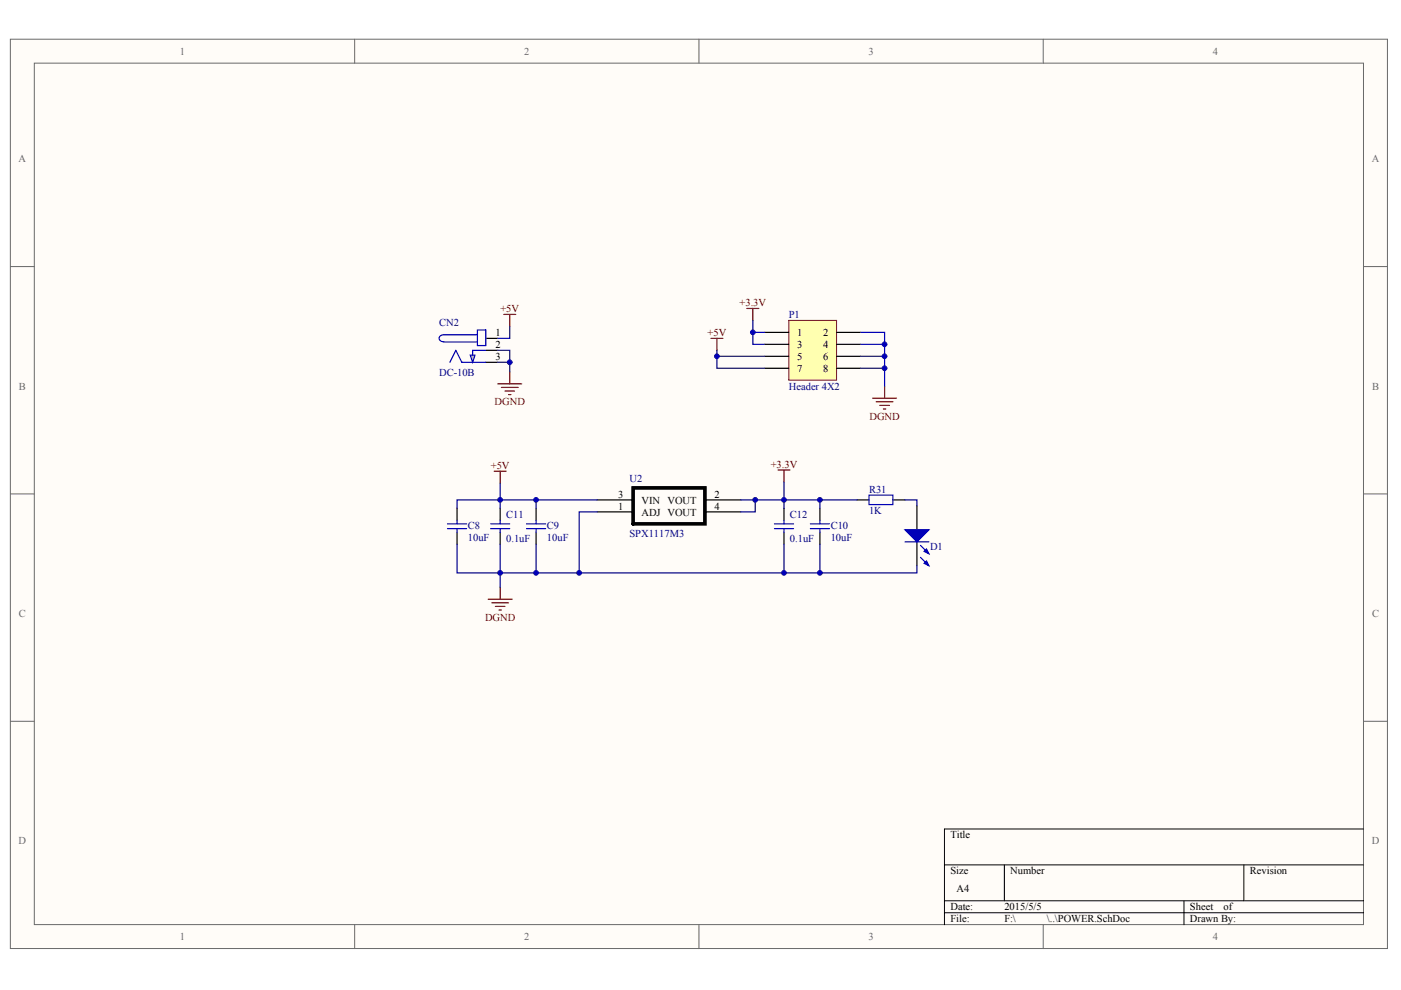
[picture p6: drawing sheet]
<svg xmlns="http://www.w3.org/2000/svg" width="297mm" height="210mm" viewBox="0 0 297 210" stroke-linecap="round" stroke-linejoin="round" font-family="sans-serif">
<defs><g id="words">
<g font-size="2.2" fill="#696969">
<text x="38.2" y="11.6">1</text>
<text x="111.1" y="11.6">2</text>
<text x="184.1" y="11.6">3</text>
<text x="257.1" y="11.6">4</text>
<text x="3.9" y="34.4">A</text>
<text x="290.9" y="34.4">A</text>
<text x="4" y="82.6">B</text>
<text x="290.9" y="82.6">B</text>
<text x="4" y="130.8">C</text>
<text x="290.9" y="130.8">C</text>
<text x="3.9" y="179">D</text>
<text x="290.9" y="179">D</text>
<text x="38.2" y="199.3">1</text>
<text x="111.1" y="199.3">2</text>
<text x="184.1" y="199.3">3</text>
<text x="257.1" y="199.3">4</text>
</g>
<g font-size="2.2" fill="#800000">
<text x="156.8" y="64.9">+3.3V</text>
<text x="106.1" y="66.2">+5V</text>
<text x="150" y="71.2">+5V</text>
<text x="104.9" y="85.9">DGND</text>
<text x="184.3" y="89">DGND</text>
<text x="104.1" y="99.4">+5V</text>
<text x="163.4" y="99.2">+3.3V</text>
<text x="102.8" y="131.6">DGND</text>
</g>
<g font-size="2.2" fill="#000080">
<text x="93.1" y="69.2">CN2</text>
<text x="167.2" y="67.4">P1</text>
<text x="93.1" y="79.6">DC-10B</text>
<text x="167.2" y="82.7">Header 4X2</text>
<text x="133.5" y="102.2">U2</text>
<text x="184.2" y="104.5">R31</text>
<text x="99.2" y="112.1">C8</text>
<text x="107.3" y="109.8">C11</text>
<text x="115.9" y="112.1">C9</text>
<text x="133.5" y="113.9">SPX1117M3</text>
<text x="167.5" y="109.8">C12</text>
<text x="176.1" y="112.1">C10</text>
<text x="184.2" y="109">1K</text>
<text x="99.2" y="114.6">10uF</text>
<text x="107.3" y="114.9">0.1uF</text>
<text x="115.9" y="114.6">10uF</text>
<text x="167.5" y="114.9">0.1uF</text>
<text x="176.1" y="114.6">10uF</text>
<text x="197.2" y="116.7">D1</text>
</g>
<g font-size="2.2">
<text x="105" y="71.2">1</text>
<text x="169" y="71.2">1</text>
<text x="174.5" y="71.2">2</text>
<text x="105" y="76.3">3</text>
<text x="105" y="73.8">2</text>
<text x="169" y="73.8">3</text>
<text x="169" y="76.3">5</text>
<text x="174.5" y="73.8">4</text>
<text x="174.5" y="76.3">6</text>
<text x="169" y="78.9">7</text>
<text x="174.5" y="78.9">8</text>
<text x="131.1" y="105.5">3</text>
<text x="136" y="106.8">VIN VOUT</text>
<text x="151.5" y="105.5">2</text>
<text x="131.1" y="108">1</text>
<text x="136" y="109.3">ADJ VOUT</text>
<text x="151.5" y="108">4</text>
<text x="201.5" y="177.8">Title</text>
<text x="201.5" y="185.4">Size</text>
<text x="214.2" y="185.4">Number</text>
<text x="265" y="185.4">Revision</text>
<text x="202.8" y="189.2">A4</text>
<text x="201.5" y="193">Date:</text>
<text x="201.5" y="195.5">File:</text>
<text x="212.9" y="193">2015/5/5</text>
<text x="212.9" y="195.5">F:\</text>
<text x="222" y="195.5">\..\POWER.SchDoc</text>
<text x="252.3" y="193">Sheet</text>
<text x="252.3" y="195.5">Drawn By:</text>
<text x="259.4" y="193">of</text>
</g>
</g></defs>
<g fill="#fffcf8" stroke="#696969" stroke-width=".21">
<path d="M2.2 8.3h292v192.8h-292z"/>
<path d="M7.3 13.4h281.8v182.6h-281.8z"/>
</g>
<path d="M75.2 8.3v5.1M148.2 8.3v5.1M221.2 8.3v5.1M2.2 56.5h5.1M289.1 56.5h5.1M2.2 104.7h5.1M289.1 104.7h5.1M2.2 152.9h5.1M289.1 152.9h5.1M75.2 196.1v5M148.2 196.1v5M221.2 196.1v5" fill="none" stroke="#696969" stroke-width=".21"/>
<path d="M289.1 175.8h-88.9v20.3M200.2 183.4h88.9M200.2 191h88.9M200.2 193.5h88.9M212.9 183.4v7.6M251 191v5.1M263.7 183.4v7.6" fill="none" stroke="#000" stroke-width=".21"/>
<g fill="none" stroke="#000" stroke-width=".25">
<path d="M103 71.7h2.5M103 76.8h2.5M103 74.3h2.5M96.9 107.8v2.5M96.9 112.8v2.6M106 107.8v2.5M106 112.8v2.6M113.7 107.8v2.5M113.7 112.8v2.6M126.6 106h7.6M126.6 108.5h7.6M149.5 106h7.6"/>
<path d="M149.5 108.5h7.6M166.2 107.8v2.5M166.2 112.8v2.6M173.8 107.8v2.5M173.8 112.8v2.6M181.7 106h2.5M189.3 106h2.6M194.4 107.3v5M194.4 114.9v5"/>
</g>
<g fill="none" stroke="#00f" stroke-width=".25">
<path d="M94.1 72.5h7.1M97.9 76.8h5.1M101.2 70h1.8v3.3h-1.8zM101.2 70.7v.3h-7.1a.78 .78 0 0 0-1 .7 .78 .78 0 0 0 1 .8M94.9 111.1h4M94.9 112.1h4M96.9 110.3v.8M96.9 112.1v.7M104 111.1h4.1M104 112.1h4.1M106 110.3v.8M106 112.1v.7"/>
<path d="M111.6 111.1h4.1M111.6 112.1h4.1M113.7 110.3v.8M113.7 112.1v.7M164.2 111.1h4.1M164.2 112.1h4.1M166.2 110.3v.8M166.2 112.1v.7M171.8 111.1h4.1M171.8 112.1h4.1M173.8 110.3v.8M173.8 112.1v.7"/>
<path d="M184.2 105h5.1v2h-5.1zM191.9 114.9h5M195.2 115.6l1.7 1.8M195.2 118.2l1.7 1.7"/>
</g>
<path d="M134.2 103.5h15.3v7.6h-15.3z" fill="none" stroke="#000" stroke-width=".76"/>
<g fill="none" stroke="#000080" stroke-width=".25">
<path d="M96.9 115.4v6.1h9.1v3M106 115.4v6.1h7.7v-6.1M106 102.4v3.6h-9.1v1.8M113.7 106v1.8M126.6 106h-20.6v1.8M126.6 108.5h-3.8v13h-9.1M160.1 106v2.5h-3M166.2 115.4v6.1h-43.4M166.2 102.2v3.8h-9.1M166.2 107.8v-1.8h7.6v1.8M173.8 115.4v6.1h-7.6M173.8 106h7.9"/>
<path d="M191.9 106h2.5v1.3M194.4 119.9v1.6h-20.6"/>
</g>
<path d="M104.8 99.9h2.5M106 99.9v2.5M165 99.7h2.5M166.2 99.7v2.5M103.5 127.1h5.1M104.3 127.8h3.5M105 128.6h2.1M105.8 129.3h.5M106 124.5v2.6" fill="none" stroke="#800000" stroke-width=".25"/>
<g fill="#00f" stroke="#00f" stroke-width=".25">
<path d="M191.9 112.3h5l-2.5 2.6z"/>
<path d="M195.9 119.4l.5-.5 .5 1z"/>
<path d="M195.9 116.9l.5-.5 .5 1z"/>
</g>
<path d="M99.7 75.3h1l-.5 1.5z" fill="#c0c0c0" stroke="#00f" stroke-width=".25"/>
<path d="M103 74.3h-2.8v1" fill="none" stroke="#00f" stroke-width=".25"/>
<g fill="#c0c0c0" stroke="#00f" stroke-width=".25">
<path d="M96.7 74.3l1.2 2.5z"/>
<path d="M96.7 74.3l-1.3 2.5z"/>
</g>
<path d="M106.8 66.7h2.5M108.1 66.7v2.5M108.1 78.8v2.6M105.5 81.4h5.1M106.3 82.1h3.6M107.1 82.9h2M107.8 83.7h.5" fill="none" stroke="#800000" stroke-width=".25"/>
<path d="M105.5 74.3h2.6v4.5M105.5 76.8h2.6M108.1 69.2v2.5h-2.6" fill="none" stroke="#000080" stroke-width=".25"/>
<path d="M167.2 67.9h10.2v12.7h-10.2z" fill="#ffffb0" stroke="#800000" stroke-width=".21"/>
<path d="M162.2 70.5h5M162.2 73h5M162.2 75.5h5M162.2 78.1h5M177.4 70.5h5.1M177.4 73h5.1M177.4 75.5h5.1M177.4 78.1h5.1" fill="none" stroke="#000" stroke-width=".25"/>
<path d="M150.7 71.7h2.6M152 71.7v2.6M158.3 65.4h2.6M159.6 65.4v2.5M185 84.4h5.1M185.8 85.2h3.5M186.5 86h2.1M187.3 86.7h.5M187.5 81.9v2.5" fill="none" stroke="#800000" stroke-width=".25"/>
<path d="M152 74.3v1.2h10.2M152 75.5v2.6h10.2M159.6 67.9v2.6h2.6M159.6 70.5v2.5h2.6M182.5 70.5h5v11.4M182.5 73h5M182.5 75.5h5M182.5 78.1h5" fill="none" stroke="#000080" stroke-width=".25"/>
<g fill="#000080" stroke="#000080" stroke-width=".21">
<circle cx="106" cy="121.5" r=".49"/>
<circle cx="106" cy="106" r=".49"/>
<circle cx="108.1" cy="76.8" r=".49"/>
<circle cx="113.6" cy="121.5" r=".49"/>
<circle cx="113.6" cy="106" r=".49"/>
<circle cx="122.8" cy="121.5" r=".49"/>
<circle cx="152" cy="75.5" r=".49"/>
<circle cx="159.6" cy="70.5" r=".49"/>
<circle cx="160.1" cy="106" r=".49"/>
<circle cx="166.2" cy="121.5" r=".49"/>
<circle cx="166.2" cy="106" r=".49"/>
<circle cx="173.8" cy="121.5" r=".49"/>
<circle cx="173.8" cy="106" r=".49"/>
<circle cx="187.5" cy="78.1" r=".49"/>
<circle cx="187.5" cy="75.5" r=".49"/>
<circle cx="187.5" cy="73" r=".49"/>
</g>
<use href="#words"/>
</svg>
